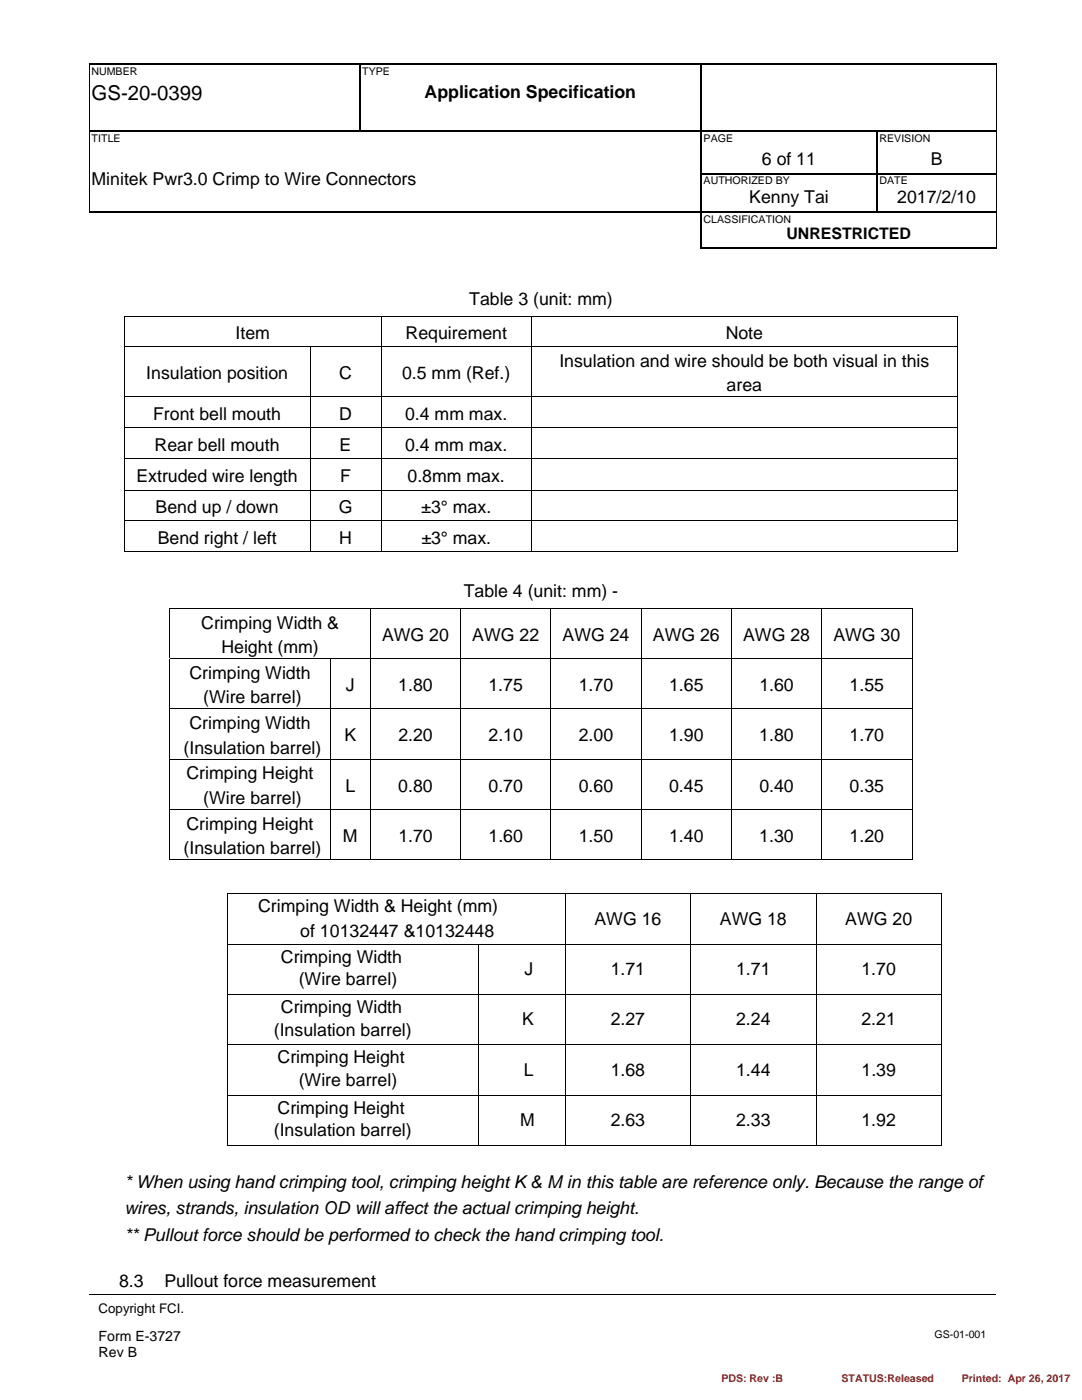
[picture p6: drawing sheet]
<svg xmlns="http://www.w3.org/2000/svg" width="216mm" height="279mm" viewBox="0 0 216 279" stroke-linecap="round" stroke-linejoin="round" font-family="sans-serif">
<defs><g id="words">
<text font-size="4.1" x="18.3" y="20">GS-20-0399</text>
<g font-size="3.5">
<text x="84.7" y="19.6">Application Specification</text>
<text x="152" y="32.9">6 of 11</text>
<text x="185.7" y="32.9">B</text>
<text x="18.3" y="37">Minitek Pwr3.0 Crimp to Wire Connectors</text>
<text x="149.5" y="40.6">Kenny Tai</text>
<text x="179" y="40.6">2017/2/10</text>
<text x="93.6" y="60.9">Table 3 (unit: mm)</text>
<text x="47" y="67.6">Item</text>
<text x="80.9" y="67.6">Requirement</text>
<text x="144.8" y="67.6">Note</text>
<text x="29.2" y="75.6">Insulation position</text>
<text x="67.7" y="75.6">C</text>
<text x="80.2" y="75.6">0.5 mm (Ref.)</text>
<text x="111.6" y="73.2">Insulation and wire should be both visual in this</text>
<text x="30.6" y="83.8">Front bell mouth</text>
<text x="67.7" y="83.8">D</text>
<text x="80.8" y="83.8">0.4 mm max.</text>
<text x="145" y="78.1">area</text>
<text x="30.9" y="89.9">Rear bell mouth</text>
<text x="67.7" y="89.9">E</text>
<text x="80.8" y="89.9">0.4 mm max.</text>
<text x="27.2" y="96.1">Extruded wire length</text>
<text x="67.9" y="96.1">F</text>
<text x="81.3" y="96.1">0.8mm max.</text>
<text x="31.1" y="102.4">Bend up / down</text>
<text x="67.6" y="102.4">G</text>
<text x="84.1" y="102.4">±3° max.</text>
<text x="31.5" y="108.5">Bend right / left</text>
<text x="67.7" y="108.5">H</text>
<text x="84.1" y="108.5">±3° max.</text>
<text x="92.5" y="119.1">Table 4 (unit: mm) -</text>
<text x="40.2" y="125.4">Crimping Width &amp;</text>
<text x="44.2" y="130.4">Height (mm)</text>
<text x="76.2" y="127.9">AWG 20</text>
<text x="94.2" y="127.9">AWG 22</text>
<text x="112.3" y="127.9">AWG 24</text>
<text x="130.3" y="127.9">AWG 26</text>
<text x="148.3" y="127.9">AWG 28</text>
<text x="166.3" y="127.9">AWG 30</text>
<text x="37.8" y="135.5">Crimping Width</text>
<text x="69" y="137.9">J</text>
<text x="79.5" y="137.9">1.80</text>
<text x="97.5" y="137.9">1.75</text>
<text x="115.5" y="137.9">1.70</text>
<text x="133.5" y="137.9">1.65</text>
<text x="151.5" y="137.9">1.60</text>
<text x="169.5" y="137.9">1.55</text>
<text x="40.5" y="140.4">(Wire barrel)</text>
<text x="37.8" y="145.5">Crimping Width</text>
<text x="68.7" y="148">K</text>
<text x="79.5" y="148">2.20</text>
<text x="97.5" y="148">2.10</text>
<text x="115.5" y="148">2.00</text>
<text x="133.5" y="148">1.90</text>
<text x="151.5" y="148">1.80</text>
<text x="169.5" y="148">1.70</text>
<text x="36.6" y="150.4">(Insulation barrel)</text>
<text x="37.2" y="155.5">Crimping Height</text>
<text x="40.5" y="160.5">(Wire barrel)</text>
<text x="68.9" y="158">L</text>
<text x="79.5" y="158">0.80</text>
<text x="97.5" y="158">0.70</text>
<text x="115.5" y="158">0.60</text>
<text x="133.5" y="158">0.45</text>
<text x="151.5" y="158">0.40</text>
<text x="169.5" y="158">0.35</text>
<text x="37.2" y="165.6">Crimping Height</text>
<text x="36.6" y="170.5">(Insulation barrel)</text>
<text x="68.4" y="168">M</text>
<text x="79.5" y="168">1.70</text>
<text x="97.5" y="168">1.60</text>
<text x="115.5" y="168">1.50</text>
<text x="133.5" y="168">1.40</text>
<text x="151.5" y="168">1.30</text>
<text x="169.5" y="168">1.20</text>
<text x="51.5" y="182.1">Crimping Width &amp; Height (mm)</text>
<text x="118.6" y="184.5">AWG 16</text>
<text x="143.6" y="184.5">AWG 18</text>
<text x="168.7" y="184.5">AWG 20</text>
<text x="59.9" y="186.9">of 10132447 &amp;10132448</text>
<text x="56" y="192.1">Crimping Width</text>
<text x="59.6" y="196.6">(Wire barrel)</text>
<text x="104.7" y="194.6">J</text>
<text x="121.9" y="194.6">1.71</text>
<text x="146.9" y="194.6">1.71</text>
<text x="171.9" y="194.6">1.70</text>
<text x="56" y="202.2">Crimping Width</text>
<text x="54.6" y="206.7">(Insulation barrel)</text>
<text x="104.2" y="204.6">K</text>
<text x="121.9" y="204.6">2.27</text>
<text x="146.9" y="204.6">2.24</text>
<text x="171.9" y="204.6">2.21</text>
<text x="55.4" y="212.2">Crimping Height</text>
<text x="104.5" y="214.7">L</text>
<text x="121.9" y="214.7">1.68</text>
<text x="146.9" y="214.7">1.44</text>
<text x="171.9" y="214.7">1.39</text>
<text x="59.6" y="216.7">(Wire barrel)</text>
<text x="54.6" y="226.8">(Insulation barrel)</text>
<text x="55.4" y="222.3">Crimping Height</text>
<text x="103.8" y="224.7">M</text>
<text x="121.9" y="224.7">2.63</text>
<text x="146.9" y="224.7">2.33</text>
<text x="171.9" y="224.7">1.92</text>
<text x="24.8" y="237">* When using hand crimping tool, crimping height K &amp; M in this table are reference only. Because the range of</text>
<text x="24.8" y="242.3">wires, strands, insulation OD will affect the actual crimping height.</text>
<text x="24.8" y="247.6">** Pullout force should be performed to check the hand crimping tool.</text>
<text x="23.8" y="256.8">8.3</text>
<text x="32.8" y="256.8">Pullout force measurement</text>
</g>
<text font-size="3.2" x="156.9" y="47.8">UNRESTRICTED</text>
<g font-size="2.8">
<text x="19.7" y="267.6">Form E-3727</text>
<text x="19.7" y="270.8">Rev B</text>
</g>
<text font-size="2.6" x="19.7" y="262">Copyright FCI.</text>
<g font-size="2.1">
<text x="18.3" y="14.9">NUMBER</text>
<text x="72.3" y="14.9">TYPE</text>
<text x="18.3" y="28.3">TITLE</text>
<text x="140.4" y="28.3">PAGE</text>
<text x="175.5" y="28.3">REVISION</text>
<text x="140.4" y="36.8">AUTHORIZED BY</text>
<text x="175.5" y="36.8">DATE</text>
<text x="140.4" y="44.5">CLASSIFICATION</text>
<text x="186.5" y="267">GS-01-001</text>
</g>
<g font-size="2.1" fill="#f00">
<text x="143.9" y="275.9">PDS: Rev :B</text>
<text x="167.9" y="275.9">STATUS:Released</text>
<text x="191.9" y="275.9">Printed: Apr 26, 2017</text>
</g>
</g></defs>
<g fill="#000">
<path d="M17.7 12.7h.2v.3h-.2zM71.6 12.7h.3v.3h-.3zM139.8 12.7h.2v.3h-.2zM198.7 12.7h.2v.3h-.2zM17.7 26h.2v.3h-.2zM17.7 34.5h.2v.3h-.2zM17.7 37h.2v.3h-.2zM139.8 26h.2v.3h-.2zM139.8 34.5h.2v.3h-.2zM139.8 37h.2v.3h-.2zM174.9 26h.2v.3h-.2zM174.9 34.5h.2v.3h-.2z"/>
<path d="M174.9 37h.2v.3h-.2zM198.7 26h.2v.3h-.2zM198.7 34.5h.2v.3h-.2zM198.7 37h.2v.3h-.2zM139.8 42.2h.2v.3h-.2zM198.7 42.2h.2v.3h-.2zM24.7 63.1h.2v.1h-.2zM191 63.1h.2v.1h-.2zM191 110h.2v.2h-.2zM33.8 121.3h.2v.2h-.2zM181.9 121.3h.2v.2h-.2zM45.4 178.3h.2v.2h-.2z"/>
<path d="M181.9 171.5h.2v.1h-.2zM187.7 178.3h.2v.2h-.2zM187.7 228.6h.2v.1h-.2z"/>
</g>
<g fill="none" stroke="#000" stroke-width=".25">
<path d="M17.9 12.8h53.7M71.8 13v13M71.9 12.8h67.9M139.9 13v13M140 12.8h58.7M17.9 26.1h121.9M139.9 26.3v8.2M139.9 34.8v2.2M139.9 37.3v4.9M140 26.1h34.9M140 34.7h34.9M175 26.3v8.2"/>
<path d="M175 34.8v2.2M175 37.3v4.9M175.1 26.1h23.6M175.1 34.7h23.6M17.7 42.4h122.1M139.8 49.5h58.9M139.9 42.5v7.1M140 42.4h58.7"/>
</g>
<g fill="none" stroke="#000" stroke-width=".2">
<path d="M17.8 13v13M198.8 13v13M17.8 26.3v8.2M17.8 34.8v2.2M17.8 37.3v4.9M198.8 26.3v8.2M198.8 34.8v2.2M198.8 37.3v4.9M198.8 42.5v7.1M24.7 63.2h166.5M24.7 69.2h166.5M24.7 79.2h166.5"/>
<path d="M24.8 63.2v5.9M24.8 69.2v9.9M24.8 79.3v6M61.9 69.2v9.9M61.9 79.3v6M76.1 63.2v5.9M76.1 69.2v9.9M76.1 79.3v6M106 63.2v5.9M106 69.2v9.9M106 79.3v6M191.1 63.2v5.9"/>
<path d="M191.1 69.2v9.9M191.1 79.3v6M24.7 85.3h166.5M24.7 91.5h166.5M24.7 97.8h166.5M24.8 85.4v6M24.8 91.6v6.1M24.8 97.9v6M61.9 85.4v6M61.9 91.6v6.1M61.9 97.9v6M76.1 85.4v6"/>
<path d="M76.1 91.6v6.1M76.1 97.9v6M106 85.4v6M106 91.6v6.1M106 97.9v6M191.1 85.4v6M191.1 91.6v6.1M191.1 97.9v6M24.7 104h166.5M24.7 110.1h37.1M24.8 104.1v6.1M61.9 104.1v6.1"/>
<path d="M62 110.1h14M76.1 104.1v6.1M76.1 110.1h29.9M106 104.1v6.1M106.1 110.1h84.9M191.1 104.1v6.1M33.8 121.4h148.3M33.8 131.4h148.3M33.9 121.5v9.8M33.9 131.5v9.9M65.9 131.5v9.9M73.9 121.5v9.8"/>
<path d="M73.9 131.5v9.9M91.9 121.5v9.8M91.9 131.5v9.9M109.9 121.5v9.8M109.9 131.5v9.9M128 121.5v9.8M128 131.5v9.9M146 121.5v9.8M146 131.5v9.9M164 121.5v9.8M164 131.5v9.9M182 121.5v9.8"/>
<path d="M182 131.5v9.9M33.8 141.5h148.3M33.8 151.5h148.3M33.9 141.5v9.9M33.9 151.6v9.8M65.9 141.5v9.9M65.9 151.6v9.8M73.9 141.5v9.9M73.9 151.6v9.8M91.9 141.5v9.9M91.9 151.6v9.8M109.9 141.5v9.9"/>
<path d="M109.9 151.6v9.8M128 141.5v9.9M128 151.6v9.8M146 141.5v9.9M146 151.6v9.8M164 141.5v9.9M164 151.6v9.8M182 141.5v9.9M182 151.6v9.8M33.8 161.5h148.3M33.8 171.6h32M33.9 161.6v10"/>
<path d="M45.4 178.4h142.5M45.5 178.5v9.8M65.9 161.6v10M66 171.6h7.9M73.9 161.6v10M74 171.6h17.8M91.9 161.6v10M92 171.6h17.9M109.9 161.6v10M110 171.6h17.9M112.8 178.5v9.8M128 161.6v10"/>
<path d="M128 171.6h17.9M137.8 178.5v9.8M146 161.6v10M146 171.6h17.9M162.8 178.5v9.8M164 161.6v10M164.1 171.6h17.8M182 161.6v10M187.8 178.5v9.8M45.4 188.4h142.5M45.4 198.5h142.5M45.5 188.5v9.9"/>
<path d="M45.5 198.6v9.8M95.5 188.5v9.9M95.5 198.6v9.8M112.8 188.5v9.9M112.8 198.6v9.8M137.8 188.5v9.9M137.8 198.6v9.8M162.8 188.5v9.9M162.8 198.6v9.8M187.8 188.5v9.9M187.8 198.6v9.8M45.4 208.5h142.5"/>
<path d="M45.4 218.6h142.5M45.5 208.6v9.9M45.5 218.7v10M95.5 208.6v9.9M95.5 218.7v10M112.8 208.6v9.9M112.8 218.7v10M137.8 208.6v9.9M137.8 218.7v10M162.8 208.6v9.9M162.8 218.7v10M187.8 208.6v9.9"/>
<path d="M187.8 218.7v10M45.4 228.7h50M95.6 228.7h17.1M112.9 228.7h24.8M137.9 228.7h24.9M162.9 228.7h24.8M17.8 258.4h181"/>
</g>
<use href="#words"/>
</svg>
